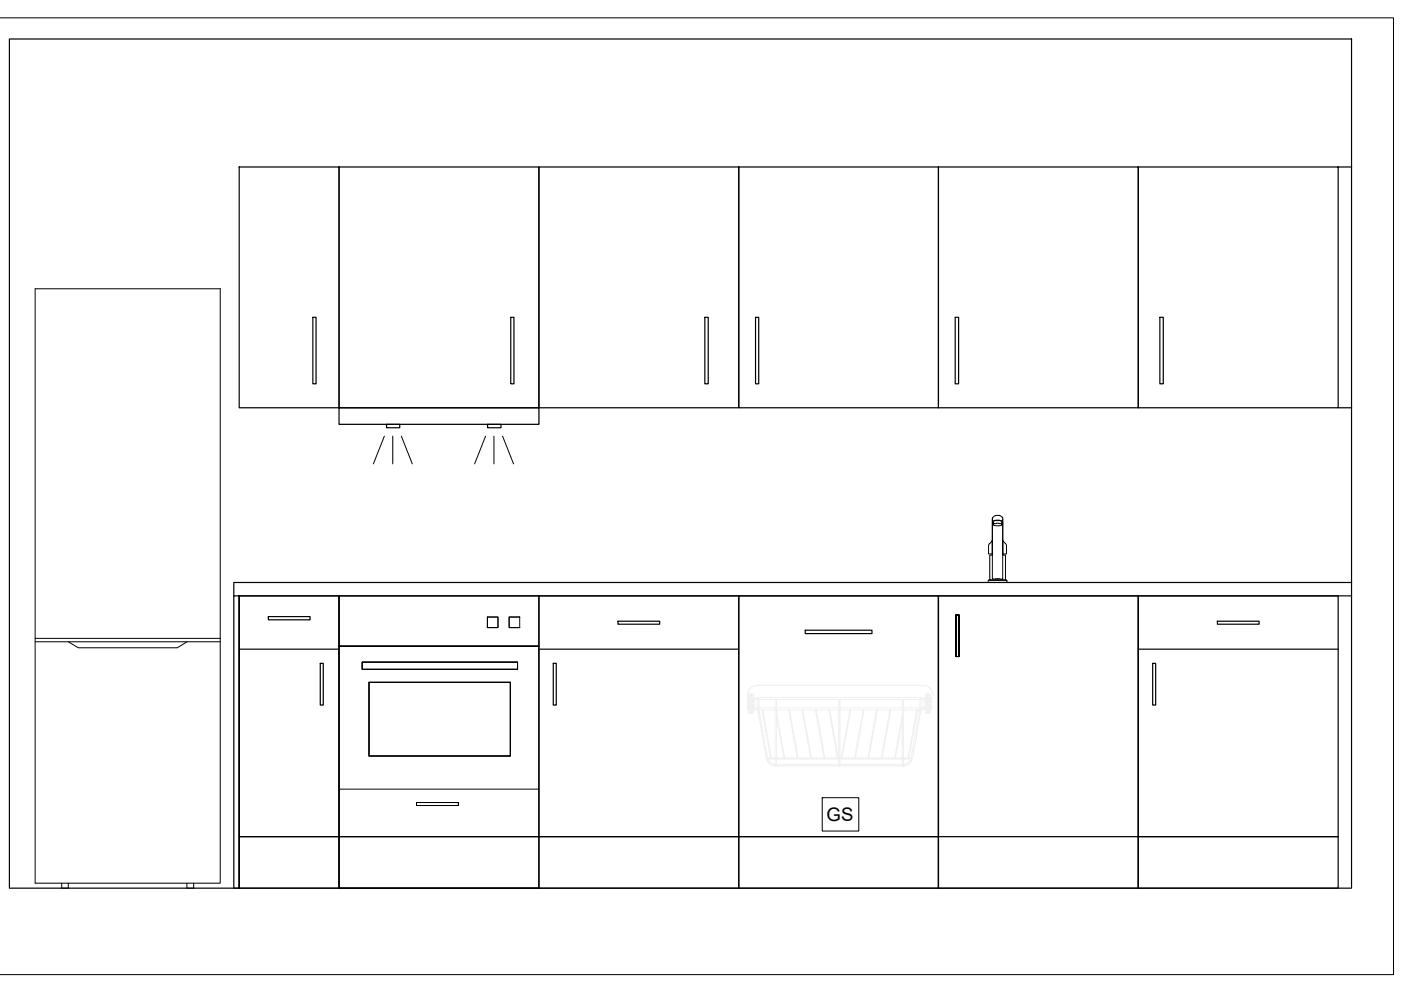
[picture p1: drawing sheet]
<svg xmlns="http://www.w3.org/2000/svg" width="297mm" height="210mm" viewBox="0 0 297 210" stroke-linecap="round" stroke-linejoin="round" font-family="sans-serif">
<defs><g id="words">
<text font-size="3.9" x="175.3" y="174.2">GS</text>
</g></defs>
<!-- layer: BASE -->
<path d="M2 8.3h284.6v180h-284.6zM50.7 126.3v62h-1.1v-62h237M71.9 126.3h42.4v62h-42.4zM199 126.3v62h42.3v-62M199 126.3h42.3M199 126.3v62M241.3 126.3v62M286.6 123.5h-237v2.8M71.9 177.4h42.4M199 177.4h42.3" fill="none" stroke="#000" stroke-width=".25"/>
<g fill="none" stroke="#000" stroke-width=".21">
<path d="M210.3 114.7l.1 2.7h-.8v-1.8zM210.4 110v12.7l.3 .1 .4-.1 1.2 .1 .3-.1v-12.7M210.4 110.7l.2 .2a.6 .6 0 0 0 .8 .6h.2a.62 .62 0 0 0 .9-.7l.1-.1v7h.6v5.3h-3.4v-5.3h.6zM210.5 109.7a1.45 1.45 0 0 1 2.1 .1v.7a2.51 2.51 0 0 0-2.2 0zM210.6 110.5l.3-.1h1a.36 .36 0 0 1 .4 .1 .36 .36 0 0 1 .1 .3v.3l-.6-.2-1.1 .2zM212.5 110.6v.2M212.6 114.6l.8 1v1.8h-.8zM71.9 137h42.4M103.3 130.8h2.3v2.3h-2.3zM110.2 130.8h-2.3v2.3h2.3M110.2 130.8v2.3M202.7 130.4h.6v8.8h-.6v-8.8h.6v8.8h-.6v-8.8h.6v8.8h-.6z"/>
<path d="M209.5 123.1l3.9-.1 .1 .5h-4zM209.6 123h3.8M76.8 140.4h32.9v1.5h-32.9zM78.2 144.7h30v15.6h-30zM71.9 167.3h42.4M88.3 170.2h8.9v.6h-8.9v-.6h8.9v.6h-8.9v-.6h8.9v.6h-8.9z"/>
</g>
<!-- layer: BOTTOM - 300 -->
<path d="M50.7 126.3h21.2v51.1h-21.2zM50.7 137.6h21.2M50.7 126.3v62M56.9 130.7h8.8v.7h-8.8zM71.9 126.3v62M67.9 140.6h.6v8.9h-.6zM50.7 177.4h21.2v10.9h-21.2z" fill="none" stroke="#000" stroke-width=".25"/>
<!-- layer: BOTTOM - 600_1 -->
<path d="M114.3 126.3h42.3v51.1h-42.3zM114.3 137.6h42.3M131 131.7h8.9v.6h-8.9zM117.3 140.6h.6v8.9h-.6zM114.3 177.4h42.3v10.9h-42.3z" fill="none" stroke="#000" stroke-width=".25"/>
<!-- layer: DISHWASHER -->
<g fill="none" stroke="#f0f0f0" stroke-width=".21">
<path d="M158.5 148h.1M158.5 150.4h.1M158.5 148h.2M158.6 150.4h.1M158.6 148h.1M158.7 150.3h.1M158.7 148v.2M158.7 150.1h.1M158.7 148h.1M158.7 148.2h.1M158.7 150.4h.1M158.7 147.5h.1"/>
<path d="M158.7 148.6h.1M158.7 149.7h.1M158.7 150.8h.1M158.7 148.7l.4 .3M158.7 150.2l-.2 .2M158.8 150.1h.1M158.8 148h.1M158.8 148.2h.1M158.8 150.4h.1M158.8 147.5h.1M158.8 148.6h.1M158.8 149.7h.1"/>
<path d="M158.8 150.8h.1M158.8 147.3h.1M158.9 151.1h.1M158.9 147.2h.5l.3 .2v1.6h-1v-1.5zM159 149.4l-.3 .3M159.1 151.2l-.4-.3v-1.5h1v1.5l-.4 .3M159.1 151.2h.2M159.1 147.2v1.8M159.1 149.4v1.8M159.3 147.2v1.8M159.3 149.4v1.8M159.4 149.4h.1"/>
<path d="M159.5 147.2h.1M159.5 149.4h.1M159.5 149.4l.1 .1M159.5 151.1v.1M159.6 147.3h.1M159.6 149.5l.1 .1M159.6 149.5h.1M159.6 148h1M159.6 148.2h1v1.9M159.6 148.6h.1M159.6 147.5h.1M159.6 147.3v.1"/>
<path d="M159.6 151h.1M159.6 150.8h.1M159.6 149.7h.1M159.7 148.6h.1M159.7 148.2h.1M159.7 148h.1M159.7 147.5h.1M159.7 150.1h.1M159.7 150.4h.1M159.7 150.8h.1M159.7 149.7h.1M159.7 148.7l-.3 .3"/>
<path d="M159.7 148.4l.1-.1 .2 .1v1.6l-.1 .1M159.7 150h.1M159.7 150l.1 .1M160.5 150.3l.1 .1M160.6 148h.1M160.6 148h35.7M160.6 150.2h-.1M160.6 148l-.1 .1M160.6 150.1v.3M160.6 150.1h.1M160.6 148.3h3.8M160.7 150.5h.1"/>
<path d="M160.7 150.1h-.1M160.7 150.5l1.8 10.4a2.08 2.08 0 0 0 2 1.5M160.7 150.1h.1M160.7 148.3h.1M160.9 150.1h.1M160.9 148.3h.1M160.9 148.3v1.8M160.9 150.5l1.8 10.2M161.5 150.5l1.9 10.2M161.7 150.5l1.8 10.2M164.3 148.3v1.8M164.3 150.5v11.8"/>
<path d="M164.4 150.1h-4.8M164.6 150.1h13.3M164.6 148.3h13.3M164.6 148.3v1.8M164.6 150.5v11.8M164.6 151.1l1.8 9.6M164.6 151.9l1.6 8.8M167.2 150.5l1.8 10.2M167.4 150.5l1.8 10.2M170.1 150.5l1.8 10.2M170.2 150.5l1.8 10.2M172.9 150.5l1.8 10.2"/>
<path d="M173.1 150.5l1.8 10.2M175.7 150.5l1.8 10.2M175.9 150.5l1.8 10.2M177.8 148.3v1.8M177.8 150.5v11.8M178.1 150.1h13.2M178.1 148.3h13.2M178.1 148.3v1.8M178.1 150.5v11.8M180.2 150.5l-1.8 10.2M180.3 150.5l-1.8 10.2M183 150.5l-1.8 10.2"/>
<path d="M183.2 150.5l-1.8 10.2M185.8 150.5l-1.8 10.2M186 150.5l-1.8 10.2M188.7 150.5l-1.8 10.2M188.8 150.5l-1.8 10.2M191.3 148.3v1.8M191.3 150.5v11.8M191.3 151.9l-1.6 8.8M191.3 152.7l-1.4 8M191.5 150.1h4.8M191.6 148.3v1.8M191.6 150.5v11.8"/>
<path d="M191.7 150.5l-.1 .6M194.4 150.5l-1.9 10.2M194.5 150.5l-1.8 10.2M195 150.5l-1.8 10.2M195 148.3v1.8M195.2 150.1h.1M195.2 148.3h.1M195.3 150.5h.1M195.3 150.1l.1 .2-.2 .2-35.6-.1M195.3 150.5l-1.8 10.4a2.08 2.08 0 0 1-2 1.5M195.3 150.4h.1M195.3 148.2h.1"/>
<path d="M195.3 150.1h.1M195.3 148.2h1M195.3 150.4h1M195.3 148.3h-3.8M195.3 148.2v1.9M195.4 148l-.1 .2M195.9 148.4l.3-.1 .1 .1M195.9 148.4v1.5l.1 .2M195.9 148.4h.1M196 150h.1M196.2 148.4h.1M196.3 148h.1"/>
<path d="M196.3 148.2h.1M196.3 147.5h.1M196.3 148.6h.1M196.3 150.1h.1M196.3 150.4h.1M196.3 149.7h.1M196.3 150.8h.1M196.3 148.8l.3 .2M196.3 151h.1M196.3 150l-.2 .1M196.3 147.3v.1M196.3 149.5v.1"/>
<path d="M196.4 151.1l.1 .1M196.4 149.4h.1M196.5 149.4l-.2 .1M196.6 151.2h.2M196.6 147.2v1.8M196.6 149.4v1.8M196.8 147.2v1.8M196.8 149.4v1.8M196.9 149.4l.2 .3M196.9 149.4h.1M197 151.1l-.1 .1M197.1 149.5v.1"/>
<path d="M197.1 147.3v.1M197.1 148h.1M197.1 148.2h.1M197.1 148.6h.1M197.1 147.5h.1M197.1 150.1h.1M197.1 150.4h.1M197.1 150.8h.1M197.1 149.7h.1M197.1 149.7l.1-.3h-.9v1.7l.3 .1M197.1 148.8l-.3 .2M197.1 148.6v.3"/>
<path d="M197.1 149.7l.1 1.1M197.1 151h.1M197.2 148h.1M197.2 148.2h.1M197.2 148.6h.1M197.2 150.4h.1M197.2 150.1h.1M197.2 148.1l.2-.1v2.4M197.2 147.5l-.3-.3-.6 .1v1.7h.9v-.4M197.2 150.8l-.4 .4M197.2 147.5v1.1M197.2 150.3h.1"/>
<path d="M197.2 147.9l-.1 .1M197.2 150.3l.1 .1M197.3 150.4h.1M197.4 148h.1M197.8 147.4a2.12 2.12 0 0 0-2.1-2.1h-35.1a2.04 2.04 0 0 0-2.1 2.1v3M162.7 160.7h.7M162.7 160.7l.1 .2M162.8 160.9a1.72 1.72 0 0 0 1.6 1.2M162.8 160.9h1.6M163.4 160.7v.1M163.5 160.7h.9M163.5 160.7v.1"/>
<path d="M164.3 162.3l.1 .1 27.2-.1M164.4 162.3h.1M164.4 162.3v.1M164.4 162.2l-.1 .1M164.5 162.4h.1M164.6 162.3h.1M164.6 162.1h.1M164.6 160.7h.1M164.6 160.9h.1M164.6 162.3l-.1 .1M164.6 160.7h1.6M164.6 162.1h13.2"/>
<path d="M164.6 160.9h13.2M166.2 160.7v.1M166.4 160.7h2.6M166.4 160.7v.1M169 160.7v.1M169.2 160.7v.1M169.2 160.7h2.7M171.9 160.7v.1M172 160.7h2.7M172 160.7v.1M174.7 160.7v.1M174.9 160.7h2.6"/>
<path d="M174.9 160.7v.1M177.5 160.7v.1M177.7 160.7h.1M177.7 160.7v.1M177.8 162.3h.1M177.8 160.7h.1M177.8 162.1h.1M177.8 160.9h.1M177.8 162.3l.1 .1M178.1 162.3h.1M178.1 162.1h.1M178.1 160.9h.1"/>
<path d="M178.1 160.7h.1M178.1 162.3v.1M178.1 160.7h.3M178.1 162.1h13.2M178.1 160.9h13.2M178.4 160.7v.1M178.5 160.7h2.7M178.5 160.7v.1M181.2 160.7v.1M181.4 160.7h2.6M181.4 160.7v.1M184 160.7v.1"/>
<path d="M184.2 160.7h2.7M184.2 160.7v.1M186.9 160.7v.1M187 160.7v.1M187 160.7h2.7M189.7 160.7v.1M189.9 160.7h1.4M189.9 160.7v.1M191.3 162.3h.1M191.3 162.1h.1M191.3 160.7h.1M191.3 160.9h.1"/>
<path d="M191.3 162.3v.1M191.4 162.4h.1M191.6 162.3h.1M191.6 162.1h.1M191.6 160.7h.1M191.6 160.9h.1M191.6 160.7h.9M191.6 160.9h1.5M192.5 160.7v.1M192.7 160.7h.5M192.7 160.7v.1M193.1 160.9a1.75 1.75 0 0 1-1.5 1.2"/>
<path d="M193.2 160.7l-.1 .2"/>
</g>
<path d="M174.3 169.1h7.8v7.1h-7.8z" fill="none" stroke="#000" stroke-width=".21"/>
<path d="M156.6 126.3h42.4v51.1h-42.4zM170.7 133.6h14.2v.7h-14.2zM156.6 177.4h42.4v10.9h-42.4z" fill="none" stroke="#000" stroke-width=".25"/>
<!-- layer: BOTTOM - 600_2 -->
<path d="M241.3 126.3h42.4v51.1h-42.4zM241.3 137.6h42.4M258.1 131.7h8.9v.6h-8.9zM244.4 140.6h.6v8.9h-.6zM241.3 177.4h42.4v10.9h-42.4z" fill="none" stroke="#000" stroke-width=".25"/>
<!-- layer: TOP - 300 -->
<path d="M50.7 35.4h21.2v51.1h-21.2zM66.3 67.3h.7v14.1h-.7z" fill="none" stroke="#000" stroke-width=".25"/>
<!-- layer: ASPIRATOR -->
<path d="M81.5 92.5l-2.3 5.9M83.3 92.5v5.9M85.1 92.5l2.3 5.9M103 92.5l-2.4 5.9M104.7 92.5v5.9M106.6 92.5l2.3 5.9" fill="none" stroke="#000" stroke-width=".21"/>
<path d="M71.9 35.4h42.4v51.1h-42.4zM108.3 67.3h.7v14.1h-.7zM71.9 86.5h42.4v3.5h-42.4zM82 90h2.8v.7h-2.8zM103.4 90h2.8v.7h-2.8z" fill="none" stroke="#000" stroke-width=".25"/>
<!-- layer: TOP - 600_1 -->
<path d="M114.3 35.4h42.3v51.1h-42.3zM149.4 67.3h.8v14.1h-.8z" fill="none" stroke="#000" stroke-width=".25"/>
<!-- layer: TOP - 600_2 -->
<path d="M156.6 35.4h42.4v51.1h-42.4zM160.2 67.3h.7v14.1h-.7z" fill="none" stroke="#000" stroke-width=".25"/>
<!-- layer: TOP - 600_3 -->
<path d="M199 35.4h42.3v51.1h-42.3zM202.5 67.3h.7v14.1h-.7z" fill="none" stroke="#000" stroke-width=".25"/>
<!-- layer: TOP  - 600_4 -->
<path d="M241.3 35.4h42.4v51.1h-42.4zM283.7 35.4h2.9M245.9 67.3h.7v14.1h-.7zM283.7 86.5h2.9" fill="none" stroke="#000" stroke-width=".25"/>
<!-- layer: REFRIGERATOR -->
<path d="M7.5 61.2h39.2v126.1h-39.2zM7.5 135.4h39.2M7.5 136.1h39.2M14.5 136.1l2.1 1.2h21l2.1-1.2M13.1 187.3v1h1.4v-1M39.6 187.3v1h1.5v-1" fill="none" stroke="#000" stroke-width=".21"/>
<!-- layer: 0 -->
<path d="M0 3.8h295.4v202.8h-295.4" fill="none" stroke="#000" stroke-width=".21"/>
<use href="#words"/>
</svg>
